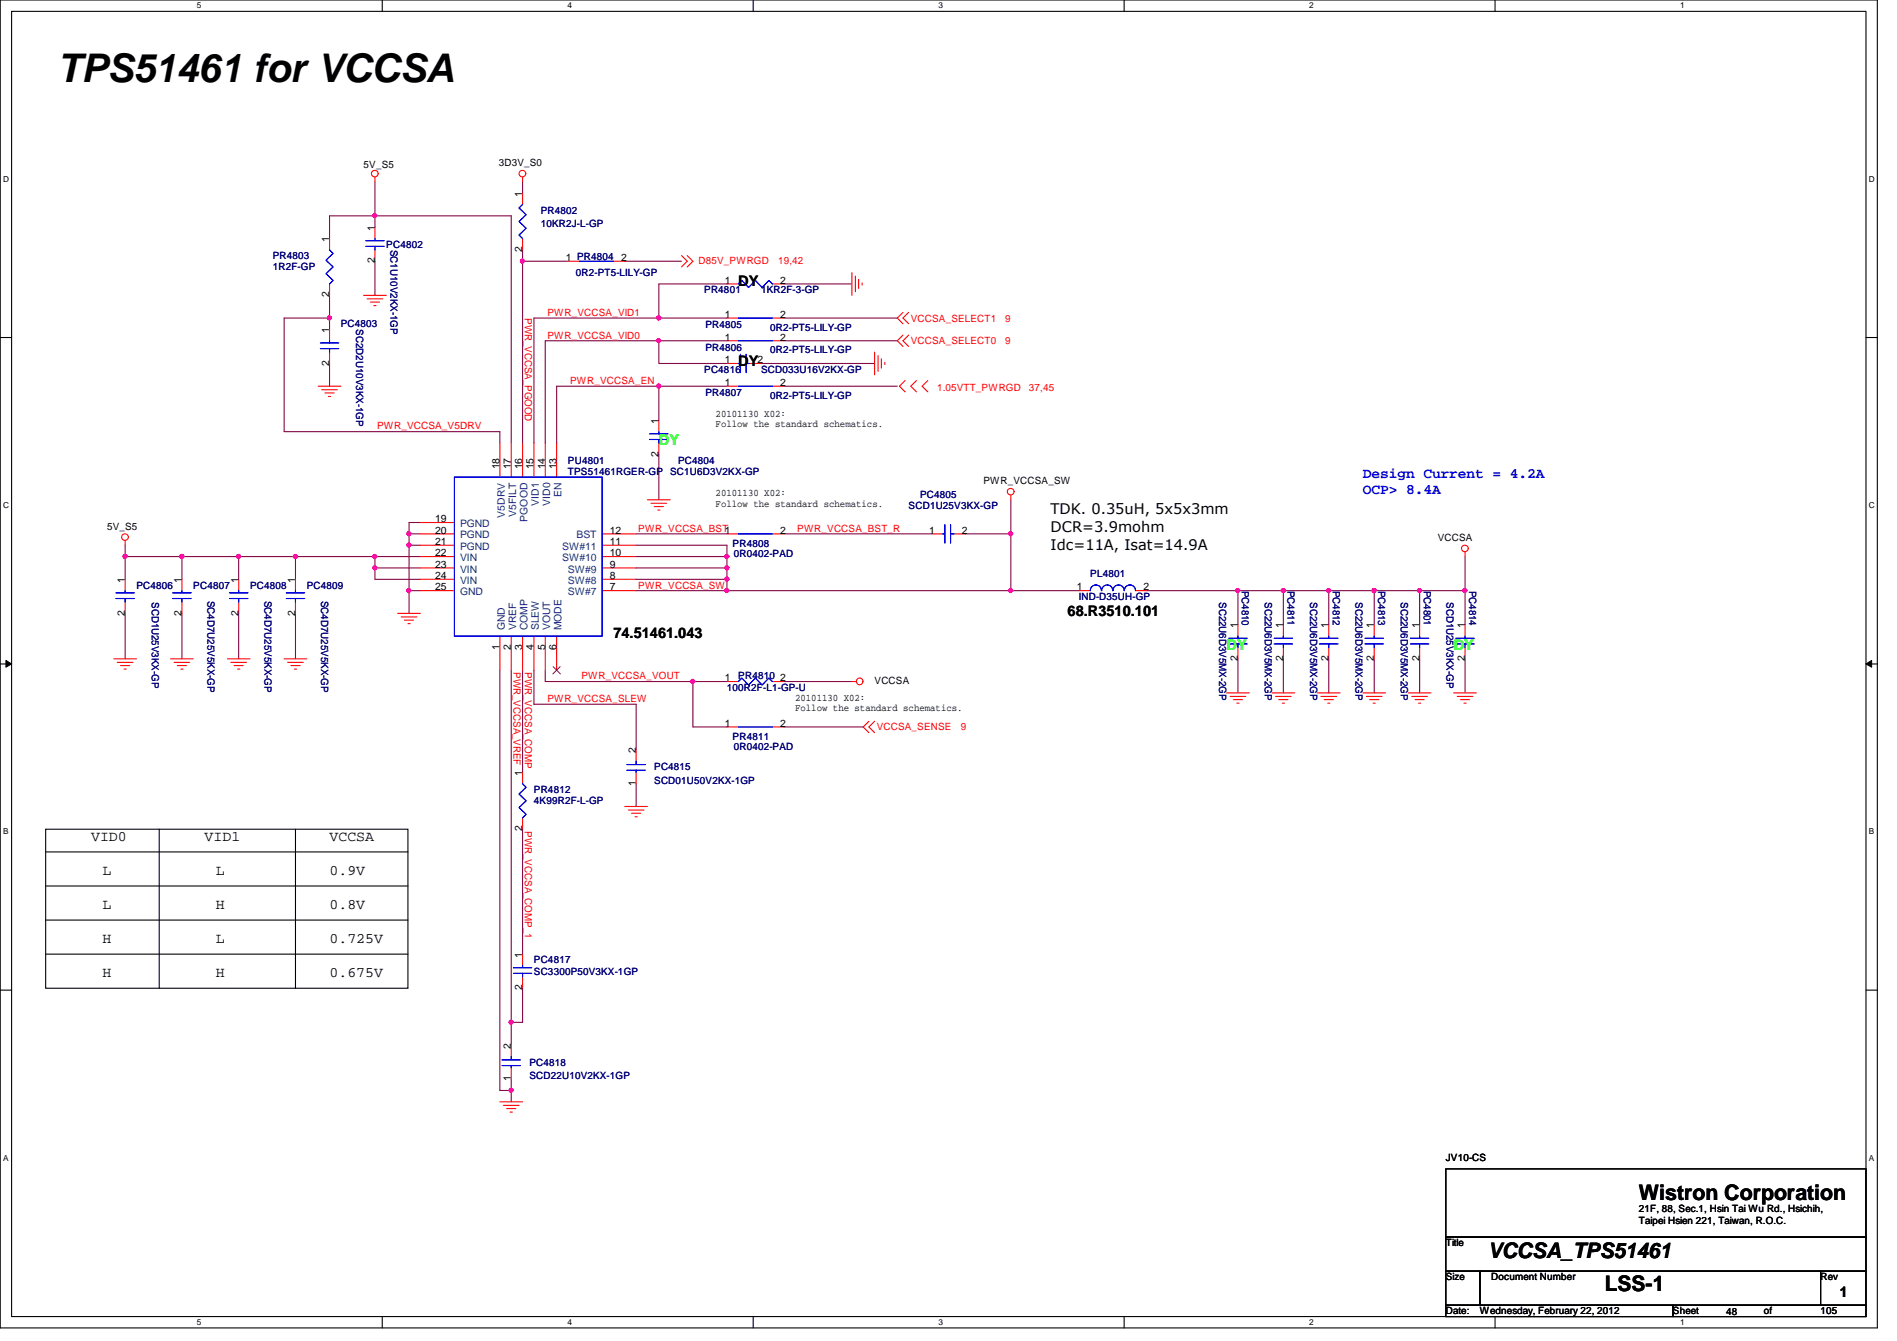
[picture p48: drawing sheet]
<svg xmlns="http://www.w3.org/2000/svg" width="297mm" height="210mm" viewBox="0 0 297 210" stroke-linecap="round" stroke-linejoin="round" font-family="sans-serif">
<defs><g id="words">
<text font-size="6.2" x="8.9" y="12.8">TPS51461 for VCCSA</text>
<g font-size="3.3">
<text x="256.6" y="187.9">Wistron Corporation</text>
<text x="233" y="196.8">VCCSA_TPS51461</text>
<text x="251.3" y="202.1">LSS-1</text>
</g>
<g font-size="2.3">
<text x="115.6" y="44.8">DY</text>
<text x="115.6" y="57.2">DY</text>
<text x="164.5" y="80.5">TDK. 0.35uH, 5x5x3mm</text>
<text x="164.5" y="83.3">DCR=3.9mohm</text>
<text x="164.5" y="86">Idc=11A, Isat=14.9A</text>
<text x="96.1" y="99.9">74.51461.043</text>
<text x="167.2" y="96.4">68.R3510.101</text>
<text x="14.3" y="131.7">VID0</text>
<text x="32" y="131.7">VID1</text>
<text x="51.6" y="131.7">VCCSA</text>
<text x="16" y="137">L</text>
<text x="33.8" y="137">L</text>
<text x="51.6" y="137">0.9V</text>
<text x="16" y="142.3">L</text>
<text x="33.8" y="142.3">H</text>
<text x="51.6" y="142.3">0.8V</text>
<text x="16" y="147.7">H</text>
<text x="33.8" y="147.7">L</text>
<text x="51.6" y="147.7">0.725V</text>
<text x="16" y="153">H</text>
<text x="33.8" y="153">H</text>
<text x="51.6" y="153">0.675V</text>
<text x="288.1" y="203">1</text>
</g>
<g font-size="2.3" fill="#0f0">
<text x="103.2" y="69.7">DY</text>
<text x="192.1" y="101.7">DY</text>
<text x="227.6" y="101.7">DY</text>
</g>
<g font-size="2.3" fill="#00f">
<text x="213.4" y="74.8">Design Current = 4.2A</text>
<text x="213.4" y="77.3">OCP&gt; 8.4A</text>
</g>
<g font-size="1.6">
<text x="56.9" y="26.3">5V_S5</text>
<text x="78.1" y="26">3D3V_S0</text>
<text x="81.8" y="30.8" transform="rotate(-90 81.8 30.8)">1</text>
<text x="51.6" y="37.9" transform="rotate(-90 51.6 37.9)">1</text>
<text x="58.7" y="41.2" transform="rotate(-90 58.7 41.2)">2</text>
<text x="58.7" y="36.1" transform="rotate(-90 58.7 36.1)">1</text>
<text x="81.8" y="39.5" transform="rotate(-90 81.8 39.5)">2</text>
<text x="88.6" y="40.9">1 PR4804</text>
<text x="97.3" y="40.9">2</text>
<text x="51.6" y="46.6" transform="rotate(-90 51.6 46.6)">2</text>
<text x="113.5" y="44.4">1</text>
<text x="122.2" y="44.4">2</text>
<text x="51.6" y="52.1" transform="rotate(-90 51.6 52.1)">1</text>
<text x="113.5" y="53.3">1</text>
<text x="113.5" y="49.7">1</text>
<text x="122.2" y="53.3">2</text>
<text x="122.2" y="49.7">2</text>
<text x="51.6" y="57.2" transform="rotate(-90 51.6 57.2)">2</text>
<text x="113.5" y="56.9">1</text>
<text x="118.6" y="56.9">2</text>
<text x="112.1" y="65.2">20101130 X02:</text>
<text x="113.5" y="60.4">1</text>
<text x="122.2" y="60.4">2</text>
<text x="103.1" y="71.5" transform="rotate(-90 103.1 71.5)">2</text>
<text x="103.1" y="66.3" transform="rotate(-90 103.1 66.3)">1</text>
<text x="112.1" y="66.9">Follow the standard schematics.</text>
<text x="78.2" y="73.4" transform="rotate(-90 78.2 73.4)">18</text>
<text x="80" y="73.4" transform="rotate(-90 80 73.4)">17</text>
<text x="81.8" y="73.4" transform="rotate(-90 81.8 73.4)">16</text>
<text x="83.6" y="73.4" transform="rotate(-90 83.6 73.4)">15</text>
<text x="85.3" y="73.4" transform="rotate(-90 85.3 73.4)">14</text>
<text x="87.1" y="73.4" transform="rotate(-90 87.1 73.4)">13</text>
<text x="112.1" y="77.7">20101130 X02:</text>
<text x="154" y="75.8">PWR_VCCSA_SW</text>
<text x="16.8" y="82.9">5V_S5</text>
<text x="68.2" y="81.7">19</text>
<text x="68.2" y="83.5">20</text>
<text x="95.5" y="83.5">12</text>
<text x="112.1" y="79.3">Follow the standard schematics.</text>
<text x="122.2" y="83.5">2</text>
<text x="145.5" y="83.5">1</text>
<text x="150.6" y="83.5">2</text>
<text x="68.2" y="85.3">21</text>
<text x="68.2" y="87.1">22</text>
<text x="68.2" y="88.9">23</text>
<text x="95.5" y="87.1">10</text>
<text x="95.5" y="85.3">11</text>
<text x="95.5" y="88.9">9</text>
<text x="225.1" y="84.7">VCCSA</text>
<text x="19.6" y="91.2" transform="rotate(-90 19.6 91.2)">1</text>
<text x="28.4" y="91.2" transform="rotate(-90 28.4 91.2)">1</text>
<text x="37.3" y="91.2" transform="rotate(-90 37.3 91.2)">1</text>
<text x="46.2" y="91.2" transform="rotate(-90 46.2 91.2)">1</text>
<text x="68.2" y="90.6">24</text>
<text x="68.2" y="92.4">25</text>
<text x="95.5" y="92.4">7</text>
<text x="95.5" y="90.6">8</text>
<text x="168.6" y="92.4">1</text>
<text x="179.1" y="92.4">2</text>
<text x="19.6" y="96.4" transform="rotate(-90 19.6 96.4)">2</text>
<text x="28.4" y="96.4" transform="rotate(-90 28.4 96.4)">2</text>
<text x="37.3" y="96.4" transform="rotate(-90 37.3 96.4)">2</text>
<text x="46.2" y="96.4" transform="rotate(-90 46.2 96.4)">2</text>
<text x="78.2" y="101.7" transform="rotate(-90 78.2 101.7)">1</text>
<text x="80" y="101.7" transform="rotate(-90 80 101.7)">2</text>
<text x="81.8" y="101.7" transform="rotate(-90 81.8 101.7)">3</text>
<text x="83.6" y="101.7" transform="rotate(-90 83.6 101.7)">4</text>
<text x="85.3" y="101.7" transform="rotate(-90 85.3 101.7)">5</text>
<text x="87.1" y="101.7" transform="rotate(-90 87.1 101.7)">6</text>
<text x="193.8" y="98.3" transform="rotate(-90 193.8 98.3)">1</text>
<text x="200.9" y="98.3" transform="rotate(-90 200.9 98.3)">1</text>
<text x="208" y="98.3" transform="rotate(-90 208 98.3)">1</text>
<text x="215.1" y="98.3" transform="rotate(-90 215.1 98.3)">1</text>
<text x="222.2" y="98.3" transform="rotate(-90 222.2 98.3)">1</text>
<text x="229.4" y="98.3" transform="rotate(-90 229.4 98.3)">1</text>
<text x="113.5" y="106.6">1</text>
<text x="122.2" y="106.6">2</text>
<text x="136.9" y="107.1">VCCSA</text>
<text x="193.8" y="103.5" transform="rotate(-90 193.8 103.5)">2</text>
<text x="200.9" y="103.5" transform="rotate(-90 200.9 103.5)">2</text>
<text x="208" y="103.5" transform="rotate(-90 208 103.5)">2</text>
<text x="215.1" y="103.5" transform="rotate(-90 215.1 103.5)">2</text>
<text x="222.2" y="103.5" transform="rotate(-90 222.2 103.5)">2</text>
<text x="229.4" y="103.5" transform="rotate(-90 229.4 103.5)">2</text>
<text x="113.5" y="113.7">1</text>
<text x="122.2" y="113.7">2</text>
<text x="124.5" y="109.7">20101130 X02:</text>
<text x="124.5" y="111.3">Follow the standard schematics.</text>
<text x="99.6" y="117.9" transform="rotate(-90 99.6 117.9)">2</text>
<text x="81.8" y="121.5" transform="rotate(-90 81.8 121.5)">1</text>
<text x="99.6" y="123" transform="rotate(-90 99.6 123)">1</text>
<text x="81.8" y="130.1" transform="rotate(-90 81.8 130.1)">2</text>
<text x="81.8" y="149.9" transform="rotate(-90 81.8 149.9)">1</text>
<text x="81.8" y="155" transform="rotate(-90 81.8 155)">2</text>
<text x="80" y="164.1" transform="rotate(-90 80 164.1)">2</text>
<text x="80" y="169.2" transform="rotate(-90 80 169.2)">1</text>
<text x="226.4" y="181.7">JV10-CS</text>
<text x="256.6" y="189.7">21F, 88, Sec.1, Hsin Tai Wu Rd., Hsichih,</text>
<text x="256.6" y="191.6">Taipei Hsien 221, Taiwan, R.O.C.</text>
<text x="226.4" y="195.1">Title</text>
<text x="226.4" y="200.4">Size</text>
<text x="233.5" y="200.4">Document Number</text>
<text x="285.1" y="200.4">Rev</text>
<text x="226.4" y="205.7">Date:</text>
<text x="231.7" y="205.7">Wednesday, February 22, 2012</text>
<text x="262" y="205.7">Sheet</text>
<text x="270.3" y="205.9">48</text>
<text x="276.2" y="205.7">of</text>
<text x="285.1" y="205.7">105</text>
</g>
<g font-size="1.6" fill="#000080">
<text x="84.7" y="33.4">PR4802</text>
<text x="84.7" y="35.6">10KR2J-L-GP</text>
<text x="42.7" y="40.6">PR4803</text>
<text x="60.5" y="38.8">PC4802</text>
<text x="61.1" y="39.1" transform="rotate(90 61.1 39.1)">SC1U10V2KX-1GP</text>
<text x="42.7" y="42.3">1R2F-GP</text>
<text x="90.2" y="43.2">0R2-PT5-LILY-GP</text>
<text x="110.3" y="45.9">PR4801</text>
<text x="119.2" y="45.9">1KR2F-3-GP</text>
<text x="53.4" y="51.2">PC4803</text>
<text x="55.8" y="51.6" transform="rotate(90 55.8 51.6)">SC2D2U10V3KX-1GP</text>
<text x="110.4" y="51.4">PR4805</text>
<text x="120.6" y="51.8">0R2-PT5-LILY-GP</text>
<text x="110.3" y="58.3">PC4816</text>
<text x="110.4" y="54.9">PR4806</text>
<text x="119.2" y="58.3">SCD033U16V2KX-GP</text>
<text x="120.6" y="55.3">0R2-PT5-LILY-GP</text>
<text x="110.4" y="62.1">PR4807</text>
<text x="120.6" y="62.4">0R2-PT5-LILY-GP</text>
<text x="88.9" y="72.6">PU4801</text>
<text x="88.9" y="74.3">TPS51461RGER-GP</text>
<text x="104.9" y="74.3">SC1U6D3V2KX-GP</text>
<text x="106.2" y="72.6">PC4804</text>
<text x="144.1" y="77.9">PC4805</text>
<text x="142.3" y="79.7">SCD1U25V3KX-GP</text>
<text x="114.7" y="85.6">PR4808</text>
<text x="114.9" y="87.1">0R0402-PAD</text>
<text x="21.4" y="92.1">PC4806</text>
<text x="23.8" y="94.2" transform="rotate(90 23.8 94.2)">SCD1U25V3KX-GP</text>
<text x="30.3" y="92.1">PC4807</text>
<text x="32.5" y="94.1" transform="rotate(90 32.5 94.1)">SC4D7U25V5KX-GP</text>
<text x="39.2" y="92.1">PC4808</text>
<text x="41.4" y="94.1" transform="rotate(90 41.4 94.1)">SC4D7U25V5KX-GP</text>
<text x="48" y="92.1">PC4809</text>
<text x="50.3" y="94.1" transform="rotate(90 50.3 94.1)">SC4D7U25V5KX-GP</text>
<text x="168.9" y="93.9">IND-D35UH-GP</text>
<text x="170.7" y="90.3">PL4801</text>
<text x="190.9" y="94.2" transform="rotate(90 190.9 94.2)">SC22U6D3V5MX-2GP</text>
<text x="194.5" y="92.5" transform="rotate(90 194.5 92.5)">PC4810</text>
<text x="198" y="94.2" transform="rotate(90 198 94.2)">SC22U6D3V5MX-2GP</text>
<text x="201.6" y="92.5" transform="rotate(90 201.6 92.5)">PC4811</text>
<text x="205.1" y="94.2" transform="rotate(90 205.1 94.2)">SC22U6D3V5MX-2GP</text>
<text x="208.7" y="92.5" transform="rotate(90 208.7 92.5)">PC4812</text>
<text x="212.3" y="94.2" transform="rotate(90 212.3 94.2)">SC22U6D3V5MX-2GP</text>
<text x="215.8" y="92.5" transform="rotate(90 215.8 92.5)">PC4813</text>
<text x="219.4" y="94.2" transform="rotate(90 219.4 94.2)">SC22U6D3V5MX-2GP</text>
<text x="222.9" y="92.5" transform="rotate(90 222.9 92.5)">PC4801</text>
<text x="226.5" y="94.2" transform="rotate(90 226.5 94.2)">SCD1U25V3KX-GP</text>
<text x="230" y="92.5" transform="rotate(90 230 92.5)">PC4814</text>
<text x="115.6" y="106.3">PR4810</text>
<text x="113.8" y="108.1">100R2F-L1-GP-U</text>
<text x="114.7" y="115.8">PR4811</text>
<text x="114.9" y="117.3">0R0402-PAD</text>
<text x="83.6" y="124.1">PR4812</text>
<text x="83.6" y="125.9">4K99R2F-L-GP</text>
<text x="102.4" y="120.6">PC4815</text>
<text x="102.4" y="122.7">SCD01U50V2KX-1GP</text>
<text x="83.6" y="150.8">PC4817</text>
<text x="83.6" y="152.6">SC3300P50V3KX-1GP</text>
<text x="82.9" y="166.8">PC4818</text>
<text x="82.9" y="168.9">SCD22U10V2KX-1GP</text>
</g>
<g font-size="1.6" fill="#f00">
<text x="109.4" y="41.3">D85V_PWRGD</text>
<text x="121.8" y="41.3">19,42</text>
<text x="82.2" y="49.8" transform="rotate(90 82.2 49.8)">PWR_VCCSA_PGOOD</text>
<text x="85.7" y="49.4">PWR_VCCSA_VID1</text>
<text x="85.7" y="53">PWR_VCCSA_VID0</text>
<text x="142.6" y="53.9">VCCSA_SELECT0</text>
<text x="142.6" y="50.3">VCCSA_SELECT1</text>
<text x="157.4" y="53.9">9</text>
<text x="157.4" y="50.3">9</text>
<text x="89.3" y="60.1">PWR_VCCSA_EN</text>
<text x="146.7" y="61.2">1.05VTT_PWRGD</text>
<text x="161.1" y="61.2">37,45</text>
<text x="59.1" y="67.2">PWR_VCCSA_V5DRV</text>
<text x="99.9" y="83.2">PWR_VCCSA_BST1</text>
<text x="124.8" y="83.2">PWR_VCCSA_BST_R</text>
<text x="99.9" y="92.1">PWR_VCCSA_SW</text>
<text x="80.4" y="105.2" transform="rotate(90 80.4 105.2)">PWR_VCCSA_VREF</text>
<text x="82.2" y="105.2" transform="rotate(90 82.2 105.2)">PWR_VCCSA_COMP</text>
<text x="91.1" y="106.3">PWR_VCCSA_VOUT</text>
<text x="85.7" y="109.9">PWR_VCCSA_SLEW</text>
<text x="137.3" y="114.3">VCCSA_SENSE</text>
<text x="150.5" y="114.3">9</text>
<text x="82.2" y="130.1" transform="rotate(90 82.2 130.1)">PWR_VCCSA_COMP_1</text>
</g>
<g font-size="1.6" fill="#004080">
<text x="87.9" y="77.9" transform="rotate(-90 87.9 77.9)">EN</text>
<text x="72" y="82.5">PGND</text>
<text x="79" y="81" transform="rotate(-90 79 81)">V5DRV</text>
<text x="80.8" y="80.9" transform="rotate(-90 80.8 80.9)">V5FILT</text>
<text x="82.6" y="81.7" transform="rotate(-90 82.6 81.7)">PGOOD</text>
<text x="84.4" y="79.2" transform="rotate(-90 84.4 79.2)">VID1</text>
<text x="86.1" y="79.2" transform="rotate(-90 86.1 79.2)">VID0</text>
<text x="72" y="84.3">PGND</text>
<text x="72" y="86.1">PGND</text>
<text x="72" y="87.8">VIN</text>
<text x="72" y="89.6">VIN</text>
<text x="88.1" y="87.8">SW#10</text>
<text x="88.1" y="86.1">SW#11</text>
<text x="88.9" y="89.6">SW#9</text>
<text x="90.3" y="84.3">BST</text>
<text x="72" y="91.4">VIN</text>
<text x="72" y="93.2">GND</text>
<text x="88.9" y="93.2">SW#7</text>
<text x="88.9" y="91.4">SW#8</text>
<text x="79" y="98.7" transform="rotate(-90 79 98.7)">GND</text>
<text x="80.8" y="98.7" transform="rotate(-90 80.8 98.7)">VREF</text>
<text x="82.6" y="98.7" transform="rotate(-90 82.6 98.7)">COMP</text>
<text x="84.4" y="98.7" transform="rotate(-90 84.4 98.7)">SLEW</text>
<text x="86.1" y="98.7" transform="rotate(-90 86.1 98.7)">VOUT</text>
<text x="87.9" y="98.7" transform="rotate(-90 87.9 98.7)">MODE</text>
</g>
<g font-size="1.3">
<text x="30.8" y="1.3">5</text>
<text x="88.9" y="1.3">4</text>
<text x="146.9" y="1.3">3</text>
<text x="205" y="1.3">2</text>
<text x="263.1" y="1.3">1</text>
<text x=".5" y="28.4">D</text>
<text x="292.6" y="28.4">D</text>
<text x=".5" y="79.5">C</text>
<text x="292.6" y="79.5">C</text>
<text x=".5" y="130.6">B</text>
<text x="292.6" y="130.6">B</text>
<text x=".5" y="181.7">A</text>
<text x="292.6" y="181.7">A</text>
<text x="30.8" y="207.4">5</text>
<text x="88.9" y="207.4">4</text>
<text x="146.9" y="207.4">3</text>
<text x="205" y="207.4">2</text>
<text x="263.1" y="207.4">1</text>
</g>
</g></defs>
<path d="M0 0h294v207.9h-294zM1.8 1.8h290.4v204.3h-290.4z" fill="none" stroke="#000" stroke-width=".17"/>
<g fill="#fff">
<path d="M30.8 .2h.7v1.4h-.7z"/>
<path d="M30.8 206.2h.7v1.4h-.7z"/>
</g>
<path d="M59.9 0v1.8M59.9 206.1v1.8" fill="none" stroke="#000" stroke-width=".17"/>
<g fill="#fff">
<path d="M88.9 .2h.6v1.4h-.6z"/>
<path d="M88.9 206.2h.6v1.4h-.6z"/>
</g>
<path d="M117.9 0v1.8M117.9 206.1v1.8" fill="none" stroke="#000" stroke-width=".17"/>
<g fill="#fff">
<path d="M146.9 .2h.7v1.4h-.7z"/>
<path d="M146.9 206.2h.7v1.4h-.7z"/>
</g>
<path d="M176 0v1.8M176 206.1v1.8" fill="none" stroke="#000" stroke-width=".17"/>
<g fill="#fff">
<path d="M205 .2h.7v1.4h-.7z"/>
<path d="M205 206.2h.7v1.4h-.7z"/>
</g>
<path d="M234.1 0v1.8M234.1 206.1v1.8" fill="none" stroke="#000" stroke-width=".17"/>
<g fill="#fff">
<path d="M263.1 .2h.7v1.4h-.7z"/>
<path d="M263.1 206.2h.7v1.4h-.7z"/>
<path d="M.5 27.3h.9v1.4h-.9z"/>
<path d="M292.6 27.3h.9v1.4h-.9z"/>
<path d="M.5 78.4h.9v1.4h-.9z"/>
<path d="M292.6 78.4h.9v1.4h-.9z"/>
</g>
<path d="M0 52.8h1.8M292.2 52.8h1.8" fill="none" stroke="#000" stroke-width=".17"/>
<g fill="#fff">
<path d="M.5 129.5h.8v1.4h-.8z"/>
<path d="M292.6 129.5h.9v1.4h-.9z"/>
</g>
<path d="M0 103.9h1.8M292.2 103.9h1.8" fill="none" stroke="#000" stroke-width=".17"/>
<path d="M.9 103.4l.9 .5-.9 .5zM292.2 103.9l.9-.5v1z" fill="#000"/>
<path d="M.9 103.4l.9 .5-.9 .5zM292.2 103.9l.9-.5v1z" fill="none" stroke="#000" stroke-width=".16"/>
<g fill="#fff">
<path d="M.5 180.5h.8v1.4h-.8z"/>
<path d="M292.6 180.5h.9v1.4h-.9z"/>
</g>
<path d="M0 155h1.8M292.2 155h1.8" fill="none" stroke="#000" stroke-width=".17"/>
<path d="M51.6 56.9v3.6M64 92.5h1.8M83.6 104.9v5.3" fill="none" stroke="#800040" stroke-width=".17"/>
<circle cx="64" cy="92.4" r=".32" fill="#f0f"/>
<circle cx="64" cy="92.4" r=".32" fill="none" stroke="#f0f" stroke-width=".17"/>
<path d="M113.8 92.5h44.5M83.6 110.2h16M215.2 103.1v5.4" fill="none" stroke="#800040" stroke-width=".17"/>
<circle cx="158.3" cy="92.4" r=".32" fill="#f0f"/>
<circle cx="158.3" cy="92.4" r=".32" fill="none" stroke="#f0f" stroke-width=".17"/>
<circle cx="113.8" cy="92.4" r=".32" fill="#f0f"/>
<circle cx="113.8" cy="92.4" r=".32" fill="none" stroke="#f0f" stroke-width=".17"/>
<path d="M58.7 28.4v5.4M208.1 92.5h7.1v5.3" fill="none" stroke="#800040" stroke-width=".17"/>
<circle cx="208" cy="92.4" r=".32" fill="#f0f"/>
<circle cx="208" cy="92.4" r=".32" fill="none" stroke="#f0f" stroke-width=".17"/>
<path d="M80 170.7v1.8" fill="none" stroke="#800040" stroke-width=".17"/>
<circle cx="80" cy="170.7" r=".32" fill="#f0f"/>
<circle cx="80" cy="170.7" r=".32" fill="none" stroke="#f0f" stroke-width=".17"/>
<g fill="none" stroke="#800040" stroke-width=".17">
<path d="M58.7 35.6v-1.8h-7.1v3.5M51.6 46.2v3.6M19.6 87.1v3.6M19.6 96v7.1M28.5 96v7.1M46.3 87.1v3.6M122.7 83.6h23.1M151.2 83.6h7.1M193.8 92.5h7.2v5.3M229.4 92.5v5.3M78.3 104.9v65.8h1.7v-1.8M201 103.1v5.4"/>
<path d="M229.4 103.1v5.4"/>
</g>
<circle cx="193.8" cy="92.4" r=".32" fill="#f0f"/>
<circle cx="193.8" cy="92.4" r=".32" fill="none" stroke="#f0f" stroke-width=".17"/>
<path d="M44.5 49.8h7.1M99.6 83.6h14.2" fill="none" stroke="#800040" stroke-width=".17"/>
<circle cx="51.6" cy="49.8" r=".32" fill="#f0f"/>
<circle cx="51.6" cy="49.8" r=".32" fill="none" stroke="#f0f" stroke-width=".17"/>
<path d="M58.7 33.8h21.3M51.6 49.8v1.8M64 81.8v1.8" fill="none" stroke="#800040" stroke-width=".17"/>
<circle cx="58.7" cy="33.8" r=".32" fill="#f0f"/>
<circle cx="58.7" cy="33.8" r=".32" fill="none" stroke="#f0f" stroke-width=".17"/>
<path d="M44.5 49.8v17.8h33.8M122.7 60.5h17.8M19.6 87.1h8.9v3.6M37.4 96v7.1M37.4 87.1v3.6M46.3 96v7.1M229.4 87.1v5.4" fill="none" stroke="#800040" stroke-width=".17"/>
<circle cx="28.5" cy="87.1" r=".32" fill="#f0f"/>
<circle cx="28.5" cy="87.1" r=".32" fill="none" stroke="#f0f" stroke-width=".17"/>
<circle cx="19.6" cy="87.1" r=".32" fill="#f0f"/>
<circle cx="19.6" cy="87.1" r=".32" fill="none" stroke="#f0f" stroke-width=".17"/>
<path d="M58.7 40.9v5.3M222.3 92.5h7.1" fill="none" stroke="#800040" stroke-width=".17"/>
<circle cx="229.4" cy="92.4" r=".32" fill="#f0f"/>
<circle cx="229.4" cy="92.4" r=".32" fill="none" stroke="#f0f" stroke-width=".17"/>
<circle cx="222.3" cy="92.4" r=".32" fill="#f0f"/>
<circle cx="222.3" cy="92.4" r=".32" fill="none" stroke="#f0f" stroke-width=".17"/>
<path d="M85.4 53.3v16M87.2 60.5v8.8M113.8 60.5h-10.6v5.3M64 81.8h1.8M158.3 92.5h10.6" fill="none" stroke="#800040" stroke-width=".17"/>
<circle cx="103.1" cy="60.4" r=".32" fill="#f0f"/>
<circle cx="103.1" cy="60.4" r=".32" fill="none" stroke="#f0f" stroke-width=".17"/>
<path d="M87.2 60.5h16M103.2 71.1v7.1M99.6 85.3h14.2M99.6 87.1h14.2M85.4 104.9v1.8" fill="none" stroke="#800040" stroke-width=".17"/>
<circle cx="113.8" cy="87.1" r=".32" fill="#f0f"/>
<circle cx="113.8" cy="87.1" r=".32" fill="none" stroke="#f0f" stroke-width=".17"/>
<path d="M81.8 39.1v1.8h7.1M97.8 40.9h8.9M99.6 110.2v7.1M222.3 103.1v5.4" fill="none" stroke="#800040" stroke-width=".17"/>
<circle cx="81.8" cy="40.9" r=".32" fill="#f0f"/>
<circle cx="81.8" cy="40.9" r=".32" fill="none" stroke="#f0f" stroke-width=".17"/>
<path d="M19.6 85.3v1.8M215.2 92.5h7.1v5.3" fill="none" stroke="#800040" stroke-width=".17"/>
<circle cx="215.2" cy="92.4" r=".32" fill="#f0f"/>
<circle cx="215.2" cy="92.4" r=".32" fill="none" stroke="#f0f" stroke-width=".17"/>
<path d="M83.6 49.8v19.5M64 83.6h1.8" fill="none" stroke="#800040" stroke-width=".17"/>
<circle cx="64" cy="83.5" r=".32" fill="#f0f"/>
<circle cx="64" cy="83.5" r=".32" fill="none" stroke="#f0f" stroke-width=".17"/>
<path d="M64 83.6v1.7M99.6 92.5h14.2M99.6 88.9h14.2M158.3 83.6v8.9M85.4 106.7h23.1v7.1M122.7 106.7h10.7M81.8 129.8v19.6" fill="none" stroke="#800040" stroke-width=".17"/>
<circle cx="113.8" cy="88.9" r=".32" fill="#f0f"/>
<circle cx="113.8" cy="88.9" r=".32" fill="none" stroke="#f0f" stroke-width=".17"/>
<path d="M113.8 90.7v1.8M113.8 85.3v1.8M108.5 106.7h5.3M122.7 113.8h12.5" fill="none" stroke="#800040" stroke-width=".17"/>
<circle cx="108.5" cy="106.7" r=".32" fill="#f0f"/>
<circle cx="108.5" cy="106.7" r=".32" fill="none" stroke="#f0f" stroke-width=".17"/>
<path d="M65.8 87.1h-7.1v1.8v1.8h7.1" fill="none" stroke="#800040" stroke-width=".17"/>
<circle cx="58.7" cy="87.1" r=".32" fill="#f0f"/>
<circle cx="58.7" cy="87.1" r=".32" fill="none" stroke="#f0f" stroke-width=".17"/>
<path d="M103.2 49.8h10.6M122.7 49.8h17.8M113.8 88.9v1.8" fill="none" stroke="#800040" stroke-width=".17"/>
<circle cx="103.1" cy="49.8" r=".32" fill="#f0f"/>
<circle cx="103.1" cy="49.8" r=".32" fill="none" stroke="#f0f" stroke-width=".17"/>
<path d="M80 33.8v35.5M64 85.3h1.8M64 92.5v3.5" fill="none" stroke="#800040" stroke-width=".17"/>
<circle cx="64" cy="85.3" r=".32" fill="#f0f"/>
<circle cx="64" cy="85.3" r=".32" fill="none" stroke="#f0f" stroke-width=".17"/>
<path d="M78.3 67.6v1.7M64 85.3v7.2M208.1 92.5v5.3M208.1 103.1v5.4M80 160v3.6" fill="none" stroke="#800040" stroke-width=".17"/>
<circle cx="80" cy="160" r=".32" fill="#f0f"/>
<circle cx="80" cy="160" r=".32" fill="none" stroke="#f0f" stroke-width=".17"/>
<path d="M28.5 87.1h8.9" fill="none" stroke="#800040" stroke-width=".17"/>
<circle cx="37.4" cy="87.1" r=".32" fill="#f0f"/>
<circle cx="37.4" cy="87.1" r=".32" fill="none" stroke="#f0f" stroke-width=".17"/>
<circle cx="28.5" cy="87.1" r=".32" fill="#f0f"/>
<circle cx="28.5" cy="87.1" r=".32" fill="none" stroke="#f0f" stroke-width=".17"/>
<path d="M37.4 87.1h8.9" fill="none" stroke="#800040" stroke-width=".17"/>
<circle cx="37.4" cy="87.1" r=".32" fill="#f0f"/>
<circle cx="37.4" cy="87.1" r=".32" fill="none" stroke="#f0f" stroke-width=".17"/>
<path d="M46.3 87.1h12.4" fill="none" stroke="#800040" stroke-width=".17"/>
<circle cx="46.2" cy="87.1" r=".32" fill="#f0f"/>
<circle cx="46.2" cy="87.1" r=".32" fill="none" stroke="#f0f" stroke-width=".17"/>
<path d="M58.7 88.9h7.1M81.8 104.9v16" fill="none" stroke="#800040" stroke-width=".17"/>
<circle cx="58.7" cy="88.9" r=".32" fill="#f0f"/>
<circle cx="58.7" cy="88.9" r=".32" fill="none" stroke="#f0f" stroke-width=".17"/>
<path d="M103.2 53.3h10.6M122.7 53.3h17.8M99.6 90.7h14.2M113.8 87.1v1.8" fill="none" stroke="#800040" stroke-width=".17"/>
<circle cx="113.8" cy="90.7" r=".32" fill="#f0f"/>
<circle cx="113.8" cy="90.7" r=".32" fill="none" stroke="#f0f" stroke-width=".17"/>
<path d="M81.8 40.9v28.4M193.8 92.5v5.3M201 92.5h7.1M193.8 103.1v5.4M99.6 122.7v3.5" fill="none" stroke="#800040" stroke-width=".17"/>
<circle cx="200.9" cy="92.4" r=".32" fill="#f0f"/>
<circle cx="200.9" cy="92.4" r=".32" fill="none" stroke="#f0f" stroke-width=".17"/>
<path d="M81.8 28.4v1.8M113.8 44.4h-10.6v5.4h-19.6M122.7 44.4h10.7M158.3 78.2v5.4M179.6 92.5h14.2M80 104.9v55.1h1.8v-5.3M108.5 113.8h5.3" fill="none" stroke="#800040" stroke-width=".17"/>
<circle cx="158.3" cy="83.5" r=".32" fill="#f0f"/>
<circle cx="158.3" cy="83.5" r=".32" fill="none" stroke="#f0f" stroke-width=".17"/>
<path d="M103.2 53.3v3.6h10.6" fill="none" stroke="#800040" stroke-width=".17"/>
<circle cx="103.1" cy="53.3" r=".32" fill="#f0f"/>
<circle cx="103.1" cy="53.3" r=".32" fill="none" stroke="#f0f" stroke-width=".17"/>
<path d="M85.4 53.3h17.8M119.2 56.9h17.7" fill="none" stroke="#800040" stroke-width=".17"/>
<g fill="none" stroke="#f00" stroke-width=".17">
<path d="M51.6 37.3v1.8M58.7 27.7v.7M58.7 35.6v1.7M58.7 39.1v1.8M81.8 27.7v.7M81.8 30.2v1.8M81.8 37.3v1.8M51.6 44.4v1.8M51.6 51.6v1.7M51.6 55.1v1.8M56.9 46.2h3.6M57.5 46.8h2.4"/>
<path d="M58 47.3h1.4M58.5 47.8h.4M88.9 40.9h1.8M96.1 40.9h1.7M106.7 40l.9 .9-.9 .9M107.6 40l.9 .9-.9 .9M113.8 53.3h1.8M113.8 44.4h1.8M113.8 56.9h1.8M113.8 49.8h1.8M117.4 56.9h1.8M120.9 53.3h1.8"/>
<path d="M120.9 44.4h1.8M120.9 49.8h1.8M133.4 42.7v3.5M133.9 43.2v2.5M134.4 43.7v1.5M135 44.3v.3M136.9 55.1v3.6M137.5 55.7v2.4M138 56.2v1.4M138.6 56.7v.4M141.4 52.5l-.9 .8 .9 .9M141.4 48.9l-.9 .9 .9 .9"/>
<path d="M141.7 59.6l-.9 .9 .9 .8M142.3 52.5l-.9 .8 .9 .9M142.3 48.9l-.9 .9 .9 .9M143.5 59.6l-.9 .9 .9 .8M145.3 59.6l-.9 .9 .9 .8M49.8 60.5h3.6M50.4 61h2.4M50.9 61.5h1.4M51.4 62.1h.4M78.3 69.3v5.4M80 69.3v5.4M81.8 69.3v5.4"/>
<path d="M83.6 69.3v5.4M85.4 69.3v5.4M87.2 69.3v5.4M101.4 78.2h3.5M101.9 78.8h2.5M102.4 79.3h1.5M103 79.8h.3M103.2 65.8v1.8M103.2 69.3v1.8M113.8 60.5h1.8M120.9 60.5h1.8M158.3 77.5v.7"/>
<path d="M19.6 84.6v.7M19.6 90.7v1.8M19.6 94.2v1.8M28.5 90.7v1.8M28.5 94.2v1.8M37.4 90.7v1.8M37.4 94.2v1.8M46.3 90.7v1.8M46.3 94.2v1.8M62.3 96h3.5M62.8 96.6h2.5M63.3 97.1h1.5"/>
<path d="M63.9 97.6h.3M65.8 92.5h5.4M65.8 83.6h5.4M65.8 90.7h5.4M65.8 88.9h5.4M65.8 87.1h5.4M65.8 85.3h5.4M65.8 81.8h5.4M78.3 99.6v5.3M80 99.6v5.3M81.8 99.6v5.3M83.6 99.6v5.3"/>
<path d="M85.4 99.6v5.3M87.2 99.6v5.3M94.3 92.5h5.3M94.3 83.6h5.3M94.3 90.7h5.3M94.3 88.9h5.3M94.3 87.1h5.3M94.3 85.3h5.3M113.8 83.6h1.8M120.9 83.6h1.8M145.8 83.6h1.8M149.4 83.6h1.8"/>
<path d="M168.9 92.5h1.8M177.8 92.5h1.8M193.8 97.8v1.8M201 97.8v1.8M208.1 97.8v1.8M215.2 97.8v1.8M222.3 97.8v1.8M229.4 86.4v.7M229.4 97.8v1.8M17.8 103.1h3.6M18.4 103.7h2.4M18.9 104.2h1.4"/>
<path d="M19.4 104.7h.4M26.7 103.1h3.6M27.3 103.7h2.4M27.8 104.2h1.4M28.3 104.7h.4M35.6 103.1h3.6M36.1 103.7h2.5M36.7 104.2h1.4M37.2 104.7h.3M44.5 103.1h3.5M45 103.7h2.5M45.5 104.2h1.5"/>
<path d="M46.1 104.7h.3M99.6 117.3v1.8M113.8 113.8h1.8M113.8 106.7h1.8M120.9 113.8h1.8M120.9 106.7h1.8M133.4 106.7h.7M136.1 112.9l-.9 .9 .9 .9M136.9 112.9l-.8 .9 .8 .9M192.1 108.5h3.5M192.6 109h2.5M193.1 109.5h1.5"/>
<path d="M193.7 110.1h.3M193.8 101.3v1.8M199.2 108.5h3.5M199.7 109h2.5M200.2 109.5h1.5M200.8 110.1h.3M201 101.3v1.8M206.3 108.5h3.5M206.8 109h2.5M207.3 109.5h1.5M207.9 110.1h.3M208.1 101.3v1.8"/>
<path d="M213.4 108.5h3.6M213.9 109h2.5M214.5 109.5h1.4M215 110.1h.3M215.2 101.3v1.8M220.5 108.5h3.6M221.1 109h2.4M221.6 109.5h1.4M222.1 110.1h.4M222.3 101.3v1.8M227.6 108.5h3.6M228.2 109h2.4"/>
<path d="M228.7 109.5h1.4M229.2 110.1h.4M229.4 101.3v1.8M81.8 120.9v1.8M81.8 128v1.8M97.8 126.2h3.6M98.4 126.8h2.4M98.9 127.3h1.4M99.4 127.8h.4M99.6 120.9v1.8M81.8 149.4v1.7M81.8 152.9v1.8"/>
<path d="M78.3 172.5h3.5M78.8 173h2.5M79.3 173.5h1.5M79.9 174.1h.3M80 163.6v1.8M80 167.1v1.8"/>
<circle cx="58.7" cy="27.2" r=".52"/>
<circle cx="81.8" cy="27.2" r=".52"/>
<circle cx="158.3" cy="77" r=".52"/>
<circle cx="19.6" cy="84.1" r=".52"/>
<circle cx="229.4" cy="85.8" r=".52"/>
<circle cx="134.6" cy="106.7" r=".52"/>
</g>
<g fill="none" stroke="#000" stroke-width=".17">
<path d="M7.2 133.3h56.7M7.2 138.7h56.7M7.2 129.8h56.7v24.9h-56.7zM24.9 129.8v24.9M46.3 129.8v24.9M7.2 144h56.7M7.2 149.4h56.7M226.4 183h65.8v10.6h-65.8zM226.4 193.6h65.8v5.4h-65.8zM226.4 199h5.3v5.3h-5.3zM231.7 199h53.4v5.3h-53.4zM285.1 199h7.1v5.3h-7.1z"/>
<path d="M226.4 204.3h35.6v1.8h-35.6zM262 204.3h30.2v1.8h-30.2z"/>
</g>
<g fill="none" stroke="#00f" stroke-width=".17">
<path d="M51.6 39.1l.6 .6-1.1 1 1.1 1.1-1.1 1 1.1 1.1-.6 .5M57.3 37.7h2.9M57.3 38.6h2.9M58.7 37.3v.4M58.7 38.6v.5M81.8 32l-.5 .6 1.1 1-1.1 1.1 1.1 1-1.1 1.1 .5 .5M50.2 53.7h2.8M50.2 54.6h2.8M51.6 53.3v.4M51.6 54.6v.5M90.7 40.9h5.4M115.6 53.3h5.3"/>
<path d="M115.6 44.4l.6-.5 1 1.1 1.1-1.1 1 1.1 1.1-1.1 .5 .5M115.6 56.9h.3M115.6 49.8h5.3M115.9 55.5v2.8M116.8 56.9h.6M116.8 55.5v2.8M71.2 74.7h23.1v24.9h-23.1zM101.7 68.8h2.9M101.7 67.9h2.9M103.2 67.6v.3M103.2 68.8v.5M115.6 60.5h5.3"/>
<path d="M18.2 92.8h2.8M18.2 93.7h2.8M19.6 92.5v.3M19.6 93.7v.5M27 93.7h2.9M27 92.8h2.9M28.5 92.5v.3M28.5 93.7v.5M35.9 93.7h2.9M35.9 92.8h2.9M37.4 92.5v.3M37.4 93.7v.5"/>
<path d="M44.8 93.7h2.9M44.8 92.8h2.9M46.3 92.5v.3M46.3 93.7v.5M115.6 83.6h5.3M147.6 83.6h.4M148 82.1v2.9M148.8 83.6h.6M148.8 82.1v2.9M172.5 92.5a.87 .87 0 0 0-.9-.9 .87 .87 0 0 0-.9 .9M174.2 92.5a.87 .87 0 0 0-.8-.9 .87 .87 0 0 0-.9 .9M176 92.5a.87 .87 0 0 0-.8-.9 .87 .87 0 0 0-.9 .9"/>
<path d="M177.8 92.5a.87 .87 0 0 0-.9-.9 .87 .87 0 0 0-.8 .9M192.4 99.9h2.9M193.8 99.6v.3M199.5 99.9h2.9M201 99.6v.3M206.6 99.9h2.9M208.1 99.6v.3M213.7 99.9h2.9M215.2 99.6v.3M220.8 99.9h2.9M222.3 99.6v.3M228 99.9h2.8"/>
<path d="M229.4 99.6v.3M98.2 119.7h2.8M99.6 119.1v.6M115.6 113.8h5.3M115.6 106.7l.6-.6 1 1.1 1.1-1.1 1 1.1 1.1-1.1 .5 .6M192.4 100.8h2.9M193.8 100.8v.5M199.5 100.8h2.9M201 100.8v.5M206.6 100.8h2.9M208.1 100.8v.5M213.7 100.8h2.9"/>
<path d="M215.2 100.8v.5M220.8 100.8h2.9M222.3 100.8v.5M228 100.8h2.8M229.4 100.8v.5M81.8 122.7l.6 .5-1.1 1.1 1.1 1-1.1 1.1 1.1 1.1-.6 .5M98.2 120.6h2.8M99.6 120.6v.3M80.4 151.5h2.9M80.4 152.4h2.9M81.8 151.1v.4M81.8 152.4v.5"/>
<path d="M78.6 166.8h2.9M78.6 165.9h2.9M80 166.8v.3M80 165.4v.5"/>
</g>
<path d="M86.6 104.4l1.2 1.1M87.7 104.4l-1.1 1.1" fill="none" stroke="#804000" stroke-width=".16"/>
<circle cx="64" cy="92.4" r=".32" fill="#f0f"/>
<circle cx="64" cy="92.4" r=".32" fill="none" stroke="#f0f" stroke-width=".17"/>
<circle cx="158.3" cy="92.4" r=".32" fill="#f0f"/>
<circle cx="158.3" cy="92.4" r=".32" fill="none" stroke="#f0f" stroke-width=".17"/>
<circle cx="113.8" cy="92.4" r=".32" fill="#f0f"/>
<circle cx="113.8" cy="92.4" r=".32" fill="none" stroke="#f0f" stroke-width=".17"/>
<circle cx="208" cy="92.4" r=".32" fill="#f0f"/>
<circle cx="208" cy="92.4" r=".32" fill="none" stroke="#f0f" stroke-width=".17"/>
<circle cx="80" cy="170.7" r=".32" fill="#f0f"/>
<circle cx="80" cy="170.7" r=".32" fill="none" stroke="#f0f" stroke-width=".17"/>
<circle cx="193.8" cy="92.4" r=".32" fill="#f0f"/>
<circle cx="193.8" cy="92.4" r=".32" fill="none" stroke="#f0f" stroke-width=".17"/>
<circle cx="51.6" cy="49.8" r=".32" fill="#f0f"/>
<circle cx="51.6" cy="49.8" r=".32" fill="none" stroke="#f0f" stroke-width=".17"/>
<circle cx="58.7" cy="33.8" r=".32" fill="#f0f"/>
<circle cx="58.7" cy="33.8" r=".32" fill="none" stroke="#f0f" stroke-width=".17"/>
<circle cx="28.5" cy="87.1" r=".32" fill="#f0f"/>
<circle cx="28.5" cy="87.1" r=".32" fill="none" stroke="#f0f" stroke-width=".17"/>
<circle cx="19.6" cy="87.1" r=".32" fill="#f0f"/>
<circle cx="19.6" cy="87.1" r=".32" fill="none" stroke="#f0f" stroke-width=".17"/>
<circle cx="229.4" cy="92.4" r=".32" fill="#f0f"/>
<circle cx="229.4" cy="92.4" r=".32" fill="none" stroke="#f0f" stroke-width=".17"/>
<circle cx="222.3" cy="92.4" r=".32" fill="#f0f"/>
<circle cx="222.3" cy="92.4" r=".32" fill="none" stroke="#f0f" stroke-width=".17"/>
<circle cx="103.1" cy="60.4" r=".32" fill="#f0f"/>
<circle cx="103.1" cy="60.4" r=".32" fill="none" stroke="#f0f" stroke-width=".17"/>
<circle cx="113.8" cy="87.1" r=".32" fill="#f0f"/>
<circle cx="113.8" cy="87.1" r=".32" fill="none" stroke="#f0f" stroke-width=".17"/>
<circle cx="81.8" cy="40.9" r=".32" fill="#f0f"/>
<circle cx="81.8" cy="40.9" r=".32" fill="none" stroke="#f0f" stroke-width=".17"/>
<circle cx="215.2" cy="92.4" r=".32" fill="#f0f"/>
<circle cx="215.2" cy="92.4" r=".32" fill="none" stroke="#f0f" stroke-width=".17"/>
<circle cx="64" cy="83.5" r=".32" fill="#f0f"/>
<circle cx="64" cy="83.5" r=".32" fill="none" stroke="#f0f" stroke-width=".17"/>
<circle cx="113.8" cy="88.9" r=".32" fill="#f0f"/>
<circle cx="113.8" cy="88.9" r=".32" fill="none" stroke="#f0f" stroke-width=".17"/>
<circle cx="108.5" cy="106.7" r=".32" fill="#f0f"/>
<circle cx="108.5" cy="106.7" r=".32" fill="none" stroke="#f0f" stroke-width=".17"/>
<circle cx="58.7" cy="87.1" r=".32" fill="#f0f"/>
<circle cx="58.7" cy="87.1" r=".32" fill="none" stroke="#f0f" stroke-width=".17"/>
<circle cx="103.1" cy="49.8" r=".32" fill="#f0f"/>
<circle cx="103.1" cy="49.8" r=".32" fill="none" stroke="#f0f" stroke-width=".17"/>
<circle cx="64" cy="85.3" r=".32" fill="#f0f"/>
<circle cx="64" cy="85.3" r=".32" fill="none" stroke="#f0f" stroke-width=".17"/>
<circle cx="80" cy="160" r=".32" fill="#f0f"/>
<circle cx="80" cy="160" r=".32" fill="none" stroke="#f0f" stroke-width=".17"/>
<circle cx="37.4" cy="87.1" r=".32" fill="#f0f"/>
<circle cx="37.4" cy="87.1" r=".32" fill="none" stroke="#f0f" stroke-width=".17"/>
<circle cx="28.5" cy="87.1" r=".32" fill="#f0f"/>
<circle cx="28.5" cy="87.1" r=".32" fill="none" stroke="#f0f" stroke-width=".17"/>
<circle cx="37.4" cy="87.1" r=".32" fill="#f0f"/>
<circle cx="37.4" cy="87.1" r=".32" fill="none" stroke="#f0f" stroke-width=".17"/>
<circle cx="46.2" cy="87.1" r=".32" fill="#f0f"/>
<circle cx="46.2" cy="87.1" r=".32" fill="none" stroke="#f0f" stroke-width=".17"/>
<circle cx="58.7" cy="88.9" r=".32" fill="#f0f"/>
<circle cx="58.7" cy="88.9" r=".32" fill="none" stroke="#f0f" stroke-width=".17"/>
<circle cx="113.8" cy="90.7" r=".32" fill="#f0f"/>
<circle cx="113.8" cy="90.7" r=".32" fill="none" stroke="#f0f" stroke-width=".17"/>
<circle cx="200.9" cy="92.4" r=".32" fill="#f0f"/>
<circle cx="200.9" cy="92.4" r=".32" fill="none" stroke="#f0f" stroke-width=".17"/>
<circle cx="158.3" cy="83.5" r=".32" fill="#f0f"/>
<circle cx="158.3" cy="83.5" r=".32" fill="none" stroke="#f0f" stroke-width=".17"/>
<circle cx="103.1" cy="53.3" r=".32" fill="#f0f"/>
<circle cx="103.1" cy="53.3" r=".32" fill="none" stroke="#f0f" stroke-width=".17"/>
<use href="#words"/>
</svg>
